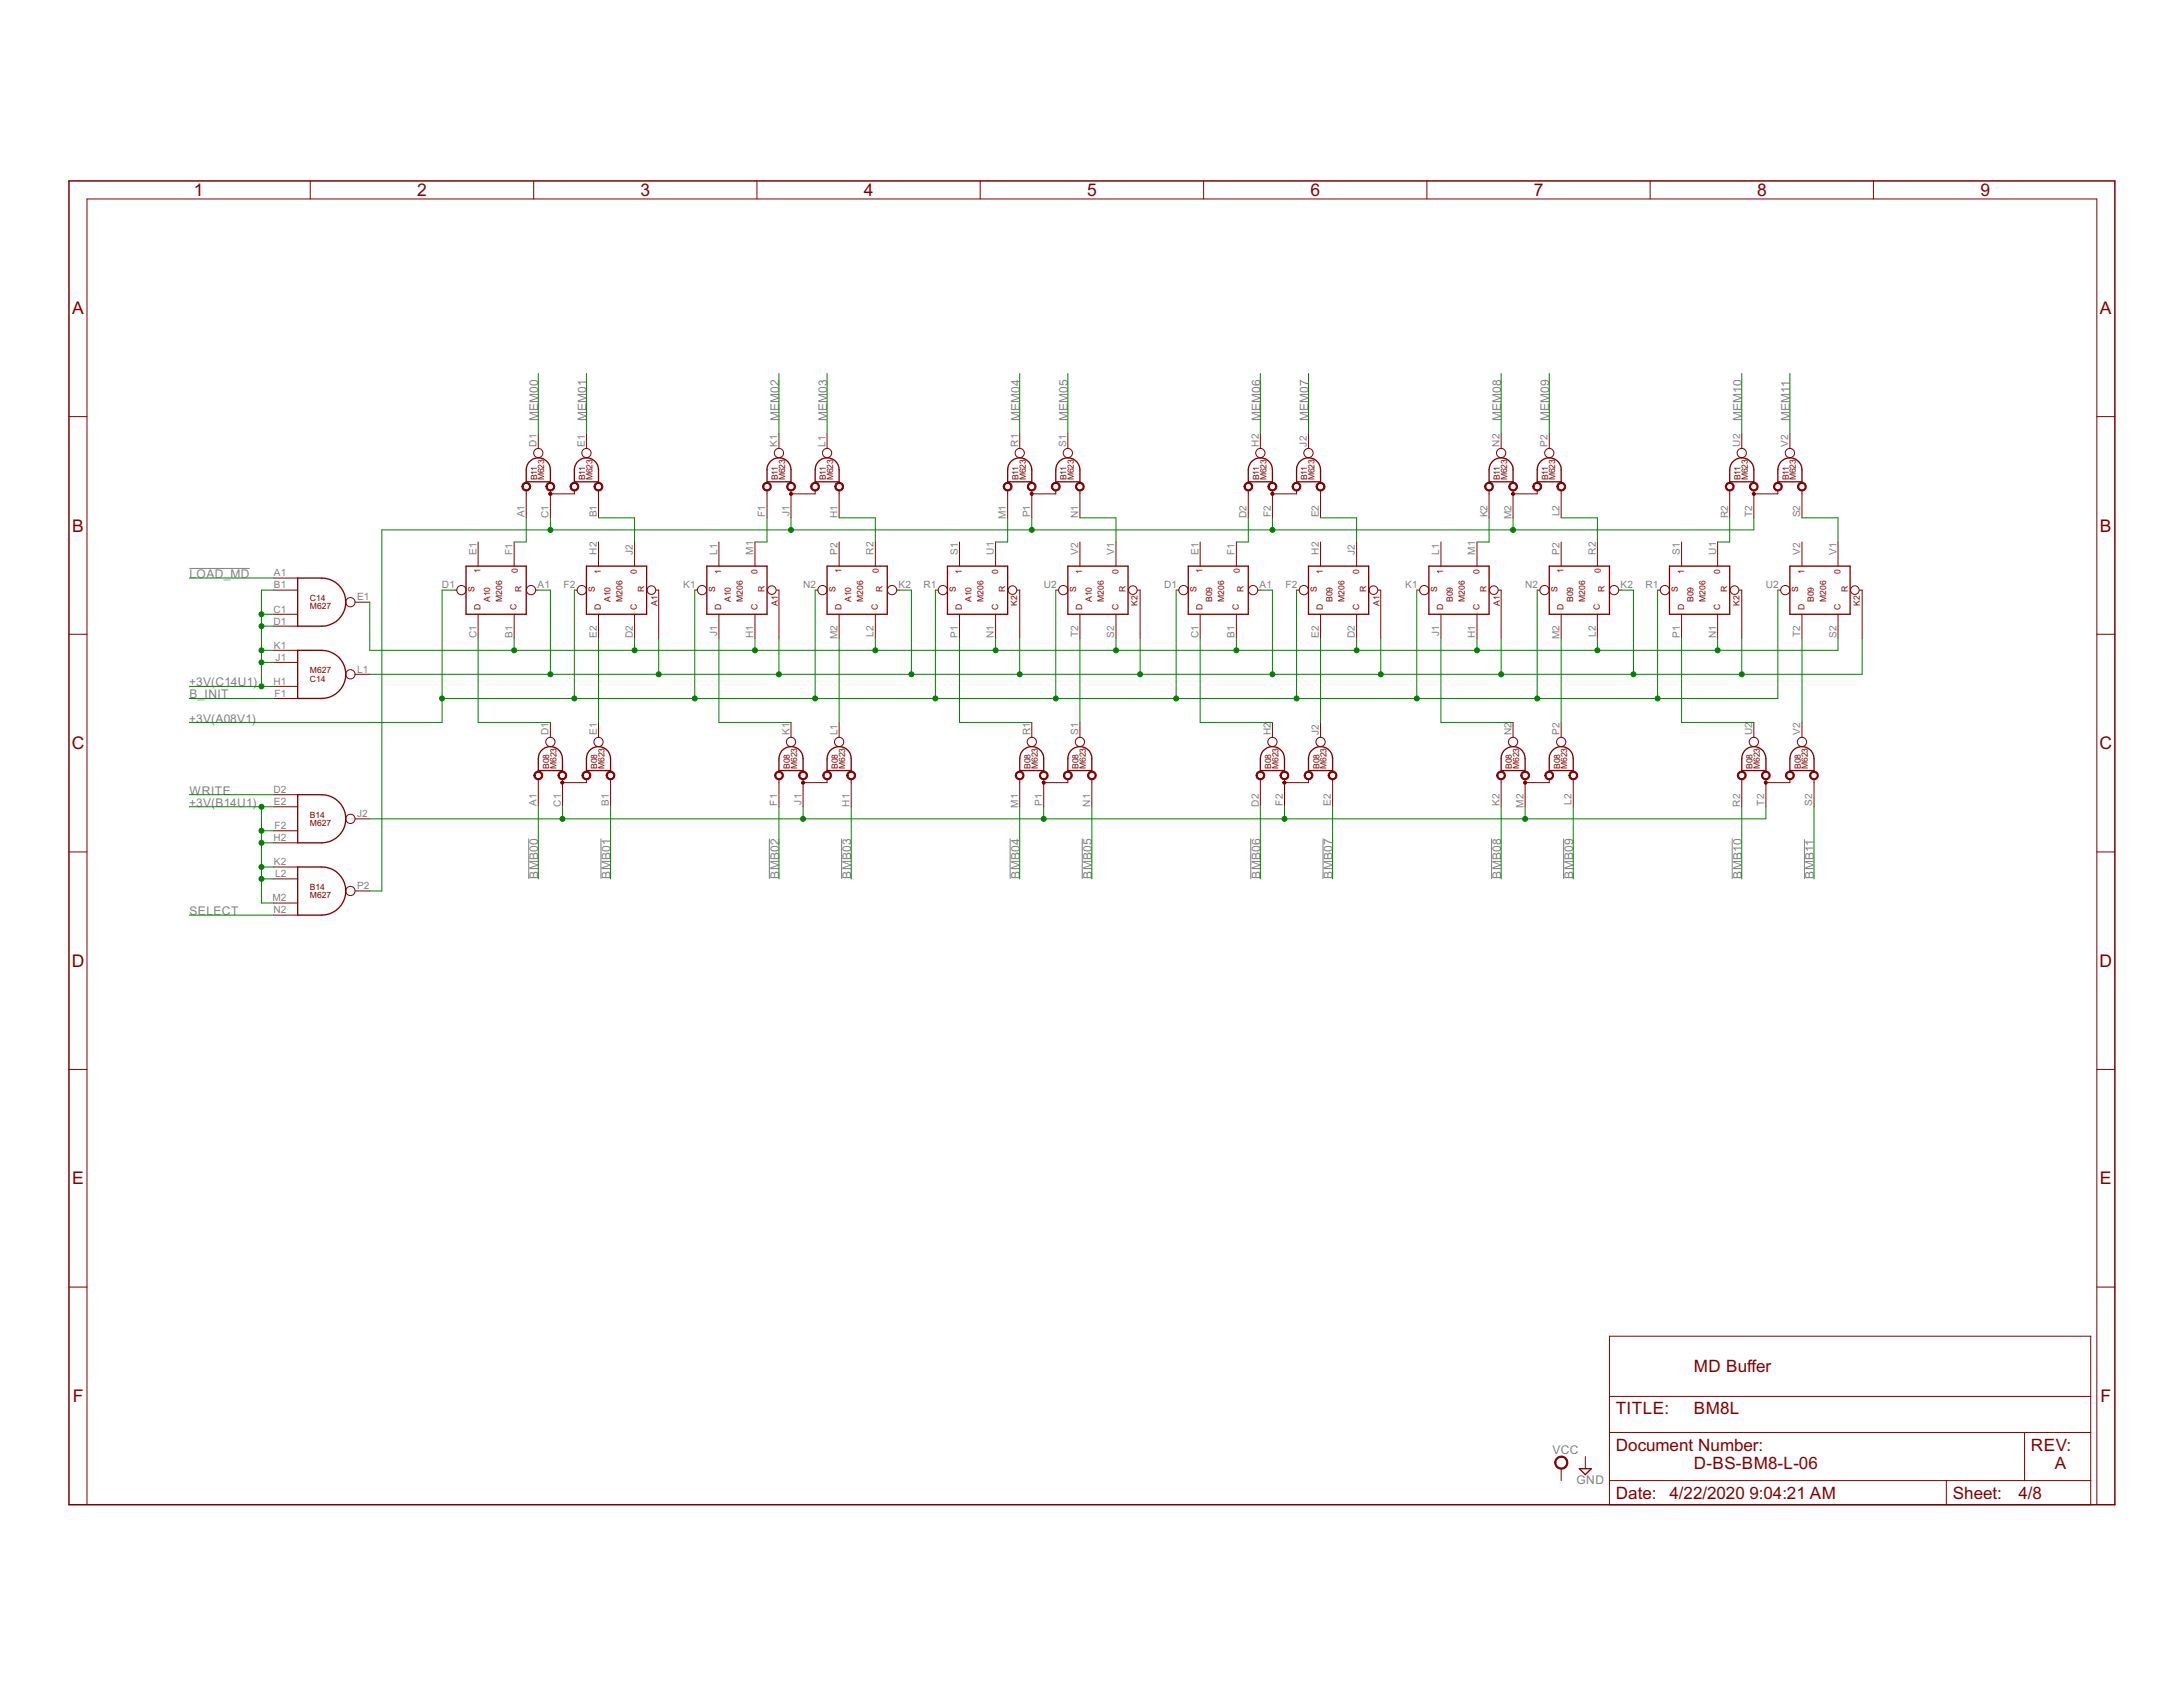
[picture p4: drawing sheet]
<svg xmlns="http://www.w3.org/2000/svg" width="279mm" height="216mm" viewBox="0 0 279 216" stroke-linecap="round" stroke-linejoin="round" font-family="sans-serif">
<defs><g id="words">
<g font-size="2.5" fill="#800000">
<text x="24.8" y="25.1">1</text>
<text x="53.4" y="25.1">2</text>
<text x="82" y="25.1">3</text>
<text x="110.6" y="25.1">4</text>
<text x="139.1" y="25.1">5</text>
<text x="167.7" y="25.1">6</text>
<text x="196.3" y="25.1">7</text>
<text x="224.9" y="25.1">8</text>
<text x="253.5" y="25.1">9</text>
<text x="9.2" y="40.2">A</text>
<text x="268.8" y="40.2">A</text>
<text x="9.2" y="68">B</text>
<text x="268.8" y="68">B</text>
<text x="9.2" y="95.9">C</text>
<text x="268.7" y="95.9">C</text>
<text x="9.2" y="123.7">D</text>
<text x="268.7" y="123.7">D</text>
<text x="9.2" y="151.6">E</text>
<text x="268.8" y="151.6">E</text>
<text x="9.3" y="179.4">F</text>
<text x="268.8" y="179.4">F</text>
</g>
<g font-size="2.4" fill="#800000">
<text x="216.8" y="175.6">MD Buffer</text>
<text x="206.8" y="181">TITLE:</text>
<text x="206.8" y="185.6">Document Number:</text>
<text x="216.8" y="181">BM8L</text>
<text x="259.9" y="185.6">REV:</text>
<text x="206.8" y="191.8">Date: 4/22/2020</text>
<text x="216.8" y="188">D-BS-BM8-L-06</text>
<text x="223.9" y="191.8">9:04:21 AM</text>
<text x="249.9" y="191.8">Sheet:</text>
<text x="258.4" y="191.8">4/8</text>
<text x="263" y="188">A</text>
</g>
<g font-size="1.7" fill="#808080">
<text x="68.9" y="53.9" transform="rotate(-90 68.9 53.9)">MEM00</text>
<text x="75.1" y="53.9" transform="rotate(-90 75.1 53.9)">MEM01</text>
<text x="99.7" y="53.9" transform="rotate(-90 99.7 53.9)">MEM02</text>
<text x="105.9" y="53.9" transform="rotate(-90 105.9 53.9)">MEM03</text>
<text x="130.5" y="53.9" transform="rotate(-90 130.5 53.9)">MEM04</text>
<text x="136.7" y="53.9" transform="rotate(-90 136.7 53.9)">MEM05</text>
<text x="161.3" y="53.9" transform="rotate(-90 161.3 53.9)">MEM06</text>
<text x="167.5" y="53.9" transform="rotate(-90 167.5 53.9)">MEM07</text>
<text x="192.1" y="53.9" transform="rotate(-90 192.1 53.9)">MEM08</text>
<text x="198.3" y="53.9" transform="rotate(-90 198.3 53.9)">MEM09</text>
<text x="222.9" y="53.9" transform="rotate(-90 222.9 53.9)">MEM10</text>
<text x="229.1" y="53.9" transform="rotate(-90 229.1 53.9)">MEM11</text>
<text x="24.3" y="74">LOAD_MD</text>
<text x="24.2" y="87.8">+3V(C14U1)</text>
<text x="24.3" y="89.4">B_INIT</text>
<text x="24.2" y="92.5">+3V(A08V1)</text>
<text x="24.3" y="101.7">WRITE</text>
<text x="24.2" y="103.2">+3V(B14U1)</text>
<text x="68.9" y="112.5" transform="rotate(-90 68.9 112.5)">BMB00</text>
<text x="78.1" y="112.5" transform="rotate(-90 78.1 112.5)">BMB01</text>
<text x="99.7" y="112.5" transform="rotate(-90 99.7 112.5)">BMB02</text>
<text x="108.9" y="112.5" transform="rotate(-90 108.9 112.5)">BMB03</text>
<text x="130.5" y="112.5" transform="rotate(-90 130.5 112.5)">BMB04</text>
<text x="139.8" y="112.5" transform="rotate(-90 139.8 112.5)">BMB05</text>
<text x="161.3" y="112.5" transform="rotate(-90 161.3 112.5)">BMB06</text>
<text x="170.6" y="112.5" transform="rotate(-90 170.6 112.5)">BMB07</text>
<text x="192.1" y="112.5" transform="rotate(-90 192.1 112.5)">BMB08</text>
<text x="201.4" y="112.5" transform="rotate(-90 201.4 112.5)">BMB09</text>
<text x="222.9" y="112.5" transform="rotate(-90 222.9 112.5)">BMB10</text>
<text x="232.2" y="112.5" transform="rotate(-90 232.2 112.5)">BMB11</text>
<text x="24.3" y="117.1">SELECT</text>
<text x="198.7" y="186">VCC</text>
<text x="201.8" y="189.9">GND</text>
</g>
<g font-size="1.4" fill="#808080">
<text x="68.7" y="57.1" transform="rotate(-90 68.7 57.1)">D1</text>
<text x="74.8" y="57.1" transform="rotate(-90 74.8 57.1)">E1</text>
<text x="99.5" y="57.1" transform="rotate(-90 99.5 57.1)">K1</text>
<text x="105.6" y="57.1" transform="rotate(-90 105.6 57.1)">L1</text>
<text x="130.3" y="57.1" transform="rotate(-90 130.3 57.1)">R1</text>
<text x="136.5" y="57.1" transform="rotate(-90 136.5 57.1)">S1</text>
<text x="161.1" y="57.1" transform="rotate(-90 161.1 57.1)">H2</text>
<text x="167.3" y="57.1" transform="rotate(-90 167.3 57.1)">J2</text>
<text x="191.9" y="57.1" transform="rotate(-90 191.9 57.1)">N2</text>
<text x="198.1" y="57.1" transform="rotate(-90 198.1 57.1)">P2</text>
<text x="222.7" y="57.1" transform="rotate(-90 222.7 57.1)">U2</text>
<text x="228.9" y="57.1" transform="rotate(-90 228.9 57.1)">V2</text>
<text x="61" y="71" transform="rotate(-90 61 71)">E1</text>
<text x="65.6" y="71" transform="rotate(-90 65.6 71)">F1</text>
<text x="67.1" y="66.2" transform="rotate(-90 67.1 66.2)">A1</text>
<text x="70.2" y="66.3" transform="rotate(-90 70.2 66.3)">C1</text>
<text x="76.4" y="71" transform="rotate(-90 76.4 71)">H2</text>
<text x="76.4" y="66.2" transform="rotate(-90 76.4 66.2)">B1</text>
<text x="81" y="71" transform="rotate(-90 81 71)">J2</text>
<text x="91.8" y="71" transform="rotate(-90 91.8 71)">L1</text>
<text x="96.4" y="71" transform="rotate(-90 96.4 71)">M1</text>
<text x="97.9" y="66.1" transform="rotate(-90 97.9 66.1)">F1</text>
<text x="101" y="66" transform="rotate(-90 101 66)">J1</text>
<text x="107.2" y="71" transform="rotate(-90 107.2 71)">P2</text>
<text x="107.2" y="66.3" transform="rotate(-90 107.2 66.3)">H1</text>
<text x="111.8" y="71" transform="rotate(-90 111.8 71)">R2</text>
<text x="122.6" y="71" transform="rotate(-90 122.6 71)">S1</text>
<text x="127.2" y="71" transform="rotate(-90 127.2 71)">U1</text>
<text x="128.8" y="66.4" transform="rotate(-90 128.8 66.4)">M1</text>
<text x="131.8" y="66.2" transform="rotate(-90 131.8 66.2)">P1</text>
<text x="138" y="71" transform="rotate(-90 138 71)">V2</text>
<text x="138" y="66.3" transform="rotate(-90 138 66.3)">N1</text>
<text x="142.6" y="71" transform="rotate(-90 142.6 71)">V1</text>
<text x="153.4" y="71" transform="rotate(-90 153.4 71)">E1</text>
<text x="158" y="71" transform="rotate(-90 158 71)">F1</text>
<text x="159.6" y="66.3" transform="rotate(-90 159.6 66.3)">D2</text>
<text x="162.6" y="66.1" transform="rotate(-90 162.6 66.1)">F2</text>
<text x="168.8" y="71" transform="rotate(-90 168.8 71)">H2</text>
<text x="168.8" y="66.2" transform="rotate(-90 168.8 66.2)">E2</text>
<text x="173.4" y="71" transform="rotate(-90 173.4 71)">J2</text>
<text x="184.2" y="71" transform="rotate(-90 184.2 71)">L1</text>
<text x="188.8" y="71" transform="rotate(-90 188.8 71)">M1</text>
<text x="190.4" y="66.2" transform="rotate(-90 190.4 66.2)">K2</text>
<text x="193.4" y="66.4" transform="rotate(-90 193.4 66.4)">M2</text>
<text x="199.6" y="71" transform="rotate(-90 199.6 71)">P2</text>
<text x="199.6" y="66.1" transform="rotate(-90 199.6 66.1)">L2</text>
<text x="204.2" y="71" transform="rotate(-90 204.2 71)">R2</text>
<text x="215" y="71" transform="rotate(-90 215 71)">S1</text>
<text x="219.6" y="71" transform="rotate(-90 219.6 71)">U1</text>
<text x="221.2" y="66.3" transform="rotate(-90 221.2 66.3)">R2</text>
<text x="224.3" y="66.2" transform="rotate(-90 224.3 66.2)">T2</text>
<text x="230.4" y="71" transform="rotate(-90 230.4 71)">V2</text>
<text x="230.4" y="66.2" transform="rotate(-90 230.4 66.2)">S2</text>
<text x="235" y="71" transform="rotate(-90 235 71)">V1</text>
<text x="35.1" y="73.8">A1</text>
<text x="35.1" y="75.3">B1</text>
<text x="45.7" y="76.8">E1</text>
<text x="56.6" y="75.3">D1</text>
<text x="68.8" y="75.3">A1</text>
<text x="72.1" y="75.3">F2</text>
<text x="87.4" y="75.3">K1</text>
<text x="102.8" y="75.3">N2</text>
<text x="115" y="75.3">K2</text>
<text x="118.2" y="75.3">R1</text>
<text x="133.6" y="75.3">U2</text>
<text x="149" y="75.3">D1</text>
<text x="161.2" y="75.3">A1</text>
<text x="164.5" y="75.3">F2</text>
<text x="179.9" y="75.3">K1</text>
<text x="195.2" y="75.3">N2</text>
<text x="207.4" y="75.3">K2</text>
<text x="210.6" y="75.3">R1</text>
<text x="226" y="75.3">U2</text>
<text x="35" y="78.4">C1</text>
<text x="35" y="79.9">D1</text>
<text x="35.1" y="83">K1</text>
<text x="61" y="81.7" transform="rotate(-90 61 81.7)">C1</text>
<text x="65.6" y="81.6" transform="rotate(-90 65.6 81.6)">B1</text>
<text x="76.4" y="81.6" transform="rotate(-90 76.4 81.6)">E2</text>
<text x="81" y="81.7" transform="rotate(-90 81 81.7)">D2</text>
<text x="91.8" y="81.4" transform="rotate(-90 91.8 81.4)">J1</text>
<text x="96.4" y="81.7" transform="rotate(-90 96.4 81.7)">H1</text>
<text x="107.2" y="81.8" transform="rotate(-90 107.2 81.8)">M2</text>
<text x="111.8" y="81.5" transform="rotate(-90 111.8 81.5)">L2</text>
<text x="122.6" y="81.6" transform="rotate(-90 122.6 81.6)">P1</text>
<text x="127.2" y="81.7" transform="rotate(-90 127.2 81.7)">N1</text>
<text x="138" y="81.6" transform="rotate(-90 138 81.6)">T2</text>
<text x="142.6" y="81.6" transform="rotate(-90 142.6 81.6)">S2</text>
<text x="153.4" y="81.7" transform="rotate(-90 153.4 81.7)">C1</text>
<text x="158" y="81.6" transform="rotate(-90 158 81.6)">B1</text>
<text x="168.8" y="81.6" transform="rotate(-90 168.8 81.6)">E2</text>
<text x="173.4" y="81.7" transform="rotate(-90 173.4 81.7)">D2</text>
<text x="184.2" y="81.4" transform="rotate(-90 184.2 81.4)">J1</text>
<text x="188.8" y="81.7" transform="rotate(-90 188.8 81.7)">H1</text>
<text x="199.6" y="81.8" transform="rotate(-90 199.6 81.8)">M2</text>
<text x="204.2" y="81.5" transform="rotate(-90 204.2 81.5)">L2</text>
<text x="215" y="81.6" transform="rotate(-90 215 81.6)">P1</text>
<text x="219.6" y="81.7" transform="rotate(-90 219.6 81.7)">N1</text>
<text x="230.4" y="81.6" transform="rotate(-90 230.4 81.6)">T2</text>
<text x="235" y="81.6" transform="rotate(-90 235 81.6)">S2</text>
<text x="35" y="87.6">H1</text>
<text x="35.2" y="89.2">F1</text>
<text x="35.3" y="84.5">J1</text>
<text x="45.7" y="86.1">L1</text>
<text x="70.2" y="94.1" transform="rotate(-90 70.2 94.1)">D1</text>
<text x="76.4" y="94.1" transform="rotate(-90 76.4 94.1)">E1</text>
<text x="101" y="94.1" transform="rotate(-90 101 94.1)">K1</text>
<text x="107.2" y="94.1" transform="rotate(-90 107.2 94.1)">L1</text>
<text x="131.8" y="94.1" transform="rotate(-90 131.8 94.1)">R1</text>
<text x="138" y="94.1" transform="rotate(-90 138 94.1)">S1</text>
<text x="162.6" y="94.1" transform="rotate(-90 162.6 94.1)">H2</text>
<text x="168.8" y="94.1" transform="rotate(-90 168.8 94.1)">J2</text>
<text x="193.4" y="94.1" transform="rotate(-90 193.4 94.1)">N2</text>
<text x="199.6" y="94.1" transform="rotate(-90 199.6 94.1)">P2</text>
<text x="224.3" y="94.1" transform="rotate(-90 224.3 94.1)">U2</text>
<text x="230.4" y="94.1" transform="rotate(-90 230.4 94.1)">V2</text>
<text x="35" y="101.5">D2</text>
<text x="35" y="107.7">H2</text>
<text x="35.1" y="103">E2</text>
<text x="35.2" y="106.1">F2</text>
<text x="45.7" y="104.6">J2</text>
<text x="68.7" y="103.2" transform="rotate(-90 68.7 103.2)">A1</text>
<text x="71.8" y="103.3" transform="rotate(-90 71.8 103.3)">C1</text>
<text x="77.9" y="103.2" transform="rotate(-90 77.9 103.2)">B1</text>
<text x="99.5" y="103.1" transform="rotate(-90 99.5 103.1)">F1</text>
<text x="102.6" y="103" transform="rotate(-90 102.6 103)">J1</text>
<text x="108.7" y="103.3" transform="rotate(-90 108.7 103.3)">H1</text>
<text x="130.3" y="103.4" transform="rotate(-90 130.3 103.4)">M1</text>
<text x="133.4" y="103.2" transform="rotate(-90 133.4 103.2)">P1</text>
<text x="139.5" y="103.3" transform="rotate(-90 139.5 103.3)">N1</text>
<text x="161.1" y="103.3" transform="rotate(-90 161.1 103.3)">D2</text>
<text x="164.2" y="103.1" transform="rotate(-90 164.2 103.1)">F2</text>
<text x="170.3" y="103.2" transform="rotate(-90 170.3 103.2)">E2</text>
<text x="191.9" y="103.2" transform="rotate(-90 191.9 103.2)">K2</text>
<text x="195" y="103.4" transform="rotate(-90 195 103.4)">M2</text>
<text x="201.1" y="103" transform="rotate(-90 201.1 103)">L2</text>
<text x="222.7" y="103.3" transform="rotate(-90 222.7 103.3)">R2</text>
<text x="225.8" y="103.1" transform="rotate(-90 225.8 103.1)">T2</text>
<text x="232" y="103.2" transform="rotate(-90 232 103.2)">S2</text>
<text x="35.1" y="110.7">K2</text>
<text x="35.2" y="112.3">L2</text>
<text x="45.7" y="113.8">P2</text>
<text x="34.9" y="115.4">M2</text>
<text x="35" y="116.9">N2</text>
</g>
<g font-size="1.2" fill="#800000">
<text x="68.7" y="61.5" transform="rotate(-90 68.7 61.5)">B11</text>
<text x="69.7" y="61.5" transform="rotate(-90 69.7 61.5)">M623</text>
<text x="74.9" y="61.5" transform="rotate(-90 74.9 61.5)">B11</text>
<text x="75.8" y="61.5" transform="rotate(-90 75.8 61.5)">M623</text>
<text x="99.5" y="61.5" transform="rotate(-90 99.5 61.5)">B11</text>
<text x="100.5" y="61.5" transform="rotate(-90 100.5 61.5)">M623</text>
<text x="105.7" y="61.5" transform="rotate(-90 105.7 61.5)">B11</text>
<text x="106.6" y="61.5" transform="rotate(-90 106.6 61.5)">M623</text>
<text x="130.4" y="61.5" transform="rotate(-90 130.4 61.5)">B11</text>
<text x="131.3" y="61.5" transform="rotate(-90 131.3 61.5)">M623</text>
<text x="136.5" y="61.5" transform="rotate(-90 136.5 61.5)">B11</text>
<text x="137.4" y="61.5" transform="rotate(-90 137.4 61.5)">M623</text>
<text x="161.2" y="61.5" transform="rotate(-90 161.2 61.5)">B11</text>
<text x="162.1" y="61.5" transform="rotate(-90 162.1 61.5)">M623</text>
<text x="167.3" y="61.5" transform="rotate(-90 167.3 61.5)">B11</text>
<text x="168.2" y="61.5" transform="rotate(-90 168.2 61.5)">M623</text>
<text x="192" y="61.5" transform="rotate(-90 192 61.5)">B11</text>
<text x="192.9" y="61.5" transform="rotate(-90 192.9 61.5)">M623</text>
<text x="198.1" y="61.5" transform="rotate(-90 198.1 61.5)">B11</text>
<text x="199.1" y="61.5" transform="rotate(-90 199.1 61.5)">M623</text>
<text x="222.8" y="61.5" transform="rotate(-90 222.8 61.5)">B11</text>
<text x="223.7" y="61.5" transform="rotate(-90 223.7 61.5)">M623</text>
<text x="228.9" y="61.5" transform="rotate(-90 228.9 61.5)">B11</text>
<text x="229.9" y="61.5" transform="rotate(-90 229.9 61.5)">M623</text>
<text x="39.7" y="76.9">C14</text>
<text x="39.7" y="78">M627</text>
<text x="60.7" y="75.8" transform="rotate(-90 60.7 75.8)">S</text>
<text x="61.5" y="73.4" transform="rotate(-90 61.5 73.4)">1</text>
<text x="62.7" y="77" transform="rotate(-90 62.7 77)">A10</text>
<text x="64.3" y="77" transform="rotate(-90 64.3 77)">M206</text>
<text x="66.3" y="73.4" transform="rotate(-90 66.3 73.4)">0</text>
<text x="66.7" y="75.8" transform="rotate(-90 66.7 75.8)">R</text>
<text x="76.1" y="75.8" transform="rotate(-90 76.1 75.8)">S</text>
<text x="76.9" y="73.5" transform="rotate(-90 76.9 73.5)">1</text>
<text x="78.1" y="77" transform="rotate(-90 78.1 77)">A10</text>
<text x="79.7" y="77" transform="rotate(-90 79.7 77)">M206</text>
<text x="81.5" y="73.5" transform="rotate(-90 81.5 73.5)">0</text>
<text x="82.5" y="75.8" transform="rotate(-90 82.5 75.8)">R</text>
<text x="84.1" y="77.5" transform="rotate(-90 84.1 77.5)">A1</text>
<text x="91.5" y="75.8" transform="rotate(-90 91.5 75.8)">S</text>
<text x="92.3" y="73.5" transform="rotate(-90 92.3 73.5)">1</text>
<text x="93.5" y="77" transform="rotate(-90 93.5 77)">A10</text>
<text x="95.1" y="77" transform="rotate(-90 95.1 77)">M206</text>
<text x="96.9" y="73.5" transform="rotate(-90 96.9 73.5)">0</text>
<text x="97.9" y="75.8" transform="rotate(-90 97.9 75.8)">R</text>
<text x="99.5" y="77.5" transform="rotate(-90 99.5 77.5)">A1</text>
<text x="106.9" y="75.8" transform="rotate(-90 106.9 75.8)">S</text>
<text x="107.7" y="73.4" transform="rotate(-90 107.7 73.4)">1</text>
<text x="108.9" y="77" transform="rotate(-90 108.9 77)">A10</text>
<text x="110.5" y="77" transform="rotate(-90 110.5 77)">M206</text>
<text x="112.5" y="73.4" transform="rotate(-90 112.5 73.4)">0</text>
<text x="113" y="75.8" transform="rotate(-90 113 75.8)">R</text>
<text x="122.3" y="75.8" transform="rotate(-90 122.3 75.8)">S</text>
<text x="123.1" y="73.5" transform="rotate(-90 123.1 73.5)">1</text>
<text x="124.3" y="77" transform="rotate(-90 124.3 77)">A10</text>
<text x="125.9" y="77" transform="rotate(-90 125.9 77)">M206</text>
<text x="127.7" y="73.5" transform="rotate(-90 127.7 73.5)">0</text>
<text x="128.7" y="75.8" transform="rotate(-90 128.7 75.8)">R</text>
<text x="130.2" y="77.5" transform="rotate(-90 130.2 77.5)">K2</text>
<text x="137.7" y="75.8" transform="rotate(-90 137.7 75.8)">S</text>
<text x="138.5" y="73.5" transform="rotate(-90 138.5 73.5)">1</text>
<text x="139.8" y="77" transform="rotate(-90 139.8 77)">A10</text>
<text x="141.3" y="77" transform="rotate(-90 141.3 77)">M206</text>
<text x="143.1" y="73.5" transform="rotate(-90 143.1 73.5)">0</text>
<text x="144.1" y="75.8" transform="rotate(-90 144.1 75.8)">R</text>
<text x="145.6" y="77.5" transform="rotate(-90 145.6 77.5)">K2</text>
<text x="153.2" y="75.8" transform="rotate(-90 153.2 75.8)">S</text>
<text x="153.9" y="73.4" transform="rotate(-90 153.9 73.4)">1</text>
<text x="155.2" y="77" transform="rotate(-90 155.2 77)">B09</text>
<text x="156.7" y="77" transform="rotate(-90 156.7 77)">M206</text>
<text x="158.7" y="73.4" transform="rotate(-90 158.7 73.4)">0</text>
<text x="159.2" y="75.8" transform="rotate(-90 159.2 75.8)">R</text>
<text x="168.6" y="75.8" transform="rotate(-90 168.6 75.8)">S</text>
<text x="169.3" y="73.5" transform="rotate(-90 169.3 73.5)">1</text>
<text x="170.6" y="77" transform="rotate(-90 170.6 77)">B09</text>
<text x="172.1" y="77" transform="rotate(-90 172.1 77)">M206</text>
<text x="173.9" y="73.5" transform="rotate(-90 173.9 73.5)">0</text>
<text x="174.9" y="75.8" transform="rotate(-90 174.9 75.8)">R</text>
<text x="176.6" y="77.5" transform="rotate(-90 176.6 77.5)">A1</text>
<text x="184" y="75.8" transform="rotate(-90 184 75.8)">S</text>
<text x="184.7" y="73.5" transform="rotate(-90 184.7 73.5)">1</text>
<text x="186" y="77" transform="rotate(-90 186 77)">B09</text>
<text x="187.5" y="77" transform="rotate(-90 187.5 77)">M206</text>
<text x="189.3" y="73.5" transform="rotate(-90 189.3 73.5)">0</text>
<text x="190.3" y="75.8" transform="rotate(-90 190.3 75.8)">R</text>
<text x="192" y="77.5" transform="rotate(-90 192 77.5)">A1</text>
<text x="199.4" y="75.8" transform="rotate(-90 199.4 75.8)">S</text>
<text x="200.1" y="73.4" transform="rotate(-90 200.1 73.4)">1</text>
<text x="201.4" y="77" transform="rotate(-90 201.4 77)">B09</text>
<text x="202.9" y="77" transform="rotate(-90 202.9 77)">M206</text>
<text x="204.9" y="73.4" transform="rotate(-90 204.9 73.4)">0</text>
<text x="205.4" y="75.8" transform="rotate(-90 205.4 75.8)">R</text>
<text x="214.8" y="75.8" transform="rotate(-90 214.8 75.8)">S</text>
<text x="215.5" y="73.5" transform="rotate(-90 215.5 73.5)">1</text>
<text x="216.8" y="77" transform="rotate(-90 216.8 77)">B09</text>
<text x="218.3" y="77" transform="rotate(-90 218.3 77)">M206</text>
<text x="220.2" y="73.5" transform="rotate(-90 220.2 73.5)">0</text>
<text x="221.1" y="75.8" transform="rotate(-90 221.1 75.8)">R</text>
<text x="222.6" y="77.5" transform="rotate(-90 222.6 77.5)">K2</text>
<text x="230.2" y="75.8" transform="rotate(-90 230.2 75.8)">S</text>
<text x="230.9" y="73.5" transform="rotate(-90 230.9 73.5)">1</text>
<text x="232.2" y="77" transform="rotate(-90 232.2 77)">B09</text>
<text x="233.7" y="77" transform="rotate(-90 233.7 77)">M206</text>
<text x="235.6" y="73.5" transform="rotate(-90 235.6 73.5)">0</text>
<text x="236.5" y="75.8" transform="rotate(-90 236.5 75.8)">R</text>
<text x="238" y="77.5" transform="rotate(-90 238 77.5)">K2</text>
<text x="61.5" y="78.1" transform="rotate(-90 61.5 78.1)">D</text>
<text x="66.1" y="78.1" transform="rotate(-90 66.1 78.1)">C</text>
<text x="76.9" y="78.1" transform="rotate(-90 76.9 78.1)">D</text>
<text x="81.5" y="78.1" transform="rotate(-90 81.5 78.1)">C</text>
<text x="92.3" y="78.1" transform="rotate(-90 92.3 78.1)">D</text>
<text x="96.9" y="78.1" transform="rotate(-90 96.9 78.1)">C</text>
<text x="107.7" y="78.1" transform="rotate(-90 107.7 78.1)">D</text>
<text x="112.3" y="78.1" transform="rotate(-90 112.3 78.1)">C</text>
<text x="123.1" y="78.1" transform="rotate(-90 123.1 78.1)">D</text>
<text x="127.7" y="78.1" transform="rotate(-90 127.7 78.1)">C</text>
<text x="138.5" y="78.1" transform="rotate(-90 138.5 78.1)">D</text>
<text x="143.1" y="78.1" transform="rotate(-90 143.1 78.1)">C</text>
<text x="153.9" y="78.1" transform="rotate(-90 153.9 78.1)">D</text>
<text x="158.5" y="78.1" transform="rotate(-90 158.5 78.1)">C</text>
<text x="169.3" y="78.1" transform="rotate(-90 169.3 78.1)">D</text>
<text x="173.9" y="78.1" transform="rotate(-90 173.9 78.1)">C</text>
<text x="184.7" y="78.1" transform="rotate(-90 184.7 78.1)">D</text>
<text x="189.3" y="78.1" transform="rotate(-90 189.3 78.1)">C</text>
<text x="200.1" y="78.1" transform="rotate(-90 200.1 78.1)">D</text>
<text x="204.8" y="78.1" transform="rotate(-90 204.8 78.1)">C</text>
<text x="215.5" y="78.1" transform="rotate(-90 215.5 78.1)">D</text>
<text x="220.2" y="78.1" transform="rotate(-90 220.2 78.1)">C</text>
<text x="230.9" y="78.1" transform="rotate(-90 230.9 78.1)">D</text>
<text x="235.6" y="78.1" transform="rotate(-90 235.6 78.1)">C</text>
<text x="39.7" y="87.2">C14</text>
<text x="39.7" y="86.1">M627</text>
<text x="70.3" y="98.5" transform="rotate(-90 70.3 98.5)">B08</text>
<text x="71.2" y="98.5" transform="rotate(-90 71.2 98.5)">M623</text>
<text x="76.4" y="98.5" transform="rotate(-90 76.4 98.5)">B08</text>
<text x="77.4" y="98.5" transform="rotate(-90 77.4 98.5)">M623</text>
<text x="101.1" y="98.5" transform="rotate(-90 101.1 98.5)">B08</text>
<text x="102" y="98.5" transform="rotate(-90 102 98.5)">M623</text>
<text x="107.3" y="98.5" transform="rotate(-90 107.3 98.5)">B08</text>
<text x="108.2" y="98.5" transform="rotate(-90 108.2 98.5)">M623</text>
<text x="131.9" y="98.5" transform="rotate(-90 131.9 98.5)">B08</text>
<text x="132.8" y="98.5" transform="rotate(-90 132.8 98.5)">M623</text>
<text x="138.1" y="98.5" transform="rotate(-90 138.1 98.5)">B08</text>
<text x="139" y="98.5" transform="rotate(-90 139 98.5)">M623</text>
<text x="162.7" y="98.5" transform="rotate(-90 162.7 98.5)">B08</text>
<text x="163.6" y="98.5" transform="rotate(-90 163.6 98.5)">M623</text>
<text x="168.9" y="98.5" transform="rotate(-90 168.9 98.5)">B08</text>
<text x="169.8" y="98.5" transform="rotate(-90 169.8 98.5)">M623</text>
<text x="193.5" y="98.5" transform="rotate(-90 193.5 98.5)">B08</text>
<text x="194.4" y="98.5" transform="rotate(-90 194.4 98.5)">M623</text>
<text x="199.7" y="98.5" transform="rotate(-90 199.7 98.5)">B08</text>
<text x="200.6" y="98.5" transform="rotate(-90 200.6 98.5)">M623</text>
<text x="224.3" y="98.5" transform="rotate(-90 224.3 98.5)">B08</text>
<text x="225.2" y="98.5" transform="rotate(-90 225.2 98.5)">M623</text>
<text x="230.5" y="98.5" transform="rotate(-90 230.5 98.5)">B08</text>
<text x="231.4" y="98.5" transform="rotate(-90 231.4 98.5)">M623</text>
<text x="39.7" y="104.6">B14</text>
<text x="39.7" y="105.7">M627</text>
<text x="39.7" y="113.9">B14</text>
<text x="39.7" y="115">M627</text>
</g>
</g></defs>
<g fill="none" stroke="#808080" stroke-width=".13">
<path d="M24.2 72.7h7.8M67.7 107.3v5.2M76.9 107.3v5.2M98.5 107.3v5.2M107.7 107.3v5.2M129.3 107.3v5.2M138.5 107.3v5.2M160.1 107.3v5.2M169.3 107.3v5.2M190.9 107.3v5.2M200.1 107.3v5.2M221.7 107.3v5.2"/>
<path d="M230.9 107.4v5.1"/>
</g>
<path d="M8.8 23.2h261.9v169.4h-261.9z" fill="none" stroke="#800000" stroke-width=".19"/>
<g fill="none" stroke="#800000" stroke-width=".13">
<path d="M39.7 23.2v2.3M68.3 23.2v2.3M96.9 23.2v2.3M125.5 23.2v2.3M154.1 23.2v2.3M182.6 23.2v2.3M211.2 23.2v2.3M239.8 23.2v2.3M8.8 53.3h2.3M68.9 55.5v1.9M75.1 55.5v1.9M99.7 55.5v1.9"/>
<path d="M105.9 55.5v1.9M130.5 55.5v1.9M136.7 55.5v1.9M161.3 55.5v1.9M167.5 55.5v1.9M192.1 55.5v1.9M198.3 55.5v1.9M222.9 55.5v1.9M229.1 55.5v1.9M268.4 53.3h2.3M35 74h3.1M35 75.5h3.1"/>
<path d="M35 78.6h3.1M45.4 77.1h1.9M58.1 75.5h.4M61.2 69.4v3.1M61.2 78.6v3.1M65.8 69.4v3.1M65.8 78.6v3.1M67.4 62.7v3.6M68.6 75.5h.3M70.4 62.7v3.6M73.5 75.5h.4M73.5 62.7v.5h-3.1"/>
<path d="M76.6 62.7v3.6M76.6 69.4v3.1M76.6 78.6v3.1M81.2 69.4v3.1M81.2 78.6v3.1M84 75.5h.3v6.2M88.9 75.5h.4M92 69.4v3.1M92 78.6v3.1M96.6 69.4v3.1M96.6 78.6v3.1M98.2 62.7v3.6"/>
<path d="M99.4 75.5h.3v6.2M101.2 62.7v3.6M104.3 75.5h.4M104.3 62.7v.5h-3.1M107.4 62.7v3.6M107.4 69.4v3.1M107.4 78.6v3.1M112 69.4v3.1M112 78.6v3.1M114.8 75.5h.3M119.7 75.5h.4M122.8 69.4v3.1"/>
<path d="M122.8 78.6v3.1M127.4 69.4v3.1M127.4 78.6v3.1M129 62.7v3.6M130.2 75.5h.3v6.2M132.1 62.7v3.6M135.1 75.5h.4M135.1 62.7v.5h-3M138.2 62.7v3.6M138.2 69.4v3.1M138.2 78.6v3.1M142.8 69.4v3.1"/>
<path d="M142.8 78.6v3.1M145.6 75.5h.3v6.2M150.5 75.5h.4M153.6 69.4v3.1M153.6 78.6v3.1M158.2 69.4v3.1M158.2 78.6v3.1M159.8 62.7v3.6M161 75.5h.3M162.9 62.7v3.6M165.9 75.5h.4M165.9 62.7v.5h-3"/>
<path d="M169 62.7v3.6M169 69.4v3.1M169 78.6v3.1M173.6 69.4v3.1M173.6 78.6v3.1M176.4 75.5h.3v6.2M181.3 75.5h.4M184.4 69.4v3.1M184.4 78.6v3.1M189 69.4v3.1M189 78.6v3.1M190.6 62.7v3.6"/>
<path d="M191.8 75.5h.3v6.2M193.7 62.7v3.6M196.7 75.5h.4M196.7 62.7v.5h-3M199.8 62.7v3.6M199.8 69.4v3.1M199.8 78.6v3.1M204.4 69.4v3.1M204.4 78.6v3.1M207.2 75.5h.3M212.2 75.5h.3M215.2 69.4v3.1"/>
<path d="M215.2 78.6v3.1M219.8 69.4v3.1M219.8 78.6v3.1M221.4 62.7v3.6M222.6 75.5h.3v6.2M224.5 62.7v3.6M227.5 75.5h.4M227.5 62.7v.5h-3M230.6 62.7v3.6M230.6 69.4v3.1M230.6 78.6v3.1M235.2 69.4v3.1"/>
<path d="M235.2 78.6v3.1M238 75.5h.3v6.2M8.8 81.2h2.3M35 89.4h3.1M35 87.8h3.1M35 84.8h3.1M35 83.2h3.1M35 80.1h3.1M45.4 86.3h1.9M68.9 99.7v3.6M70.4 92.5v1.8M72 99.7v3.6"/>
<path d="M75.1 99.7v.5h-3.1M76.6 92.5v1.8M78.1 99.7v3.6M99.7 99.7v3.6M101.2 92.5v1.8M102.8 99.7v3.6M105.9 99.7v.5h-3.1M107.4 92.5v1.8M108.9 99.7v3.6M130.5 99.7v3.6M132.1 92.5v1.8M133.6 99.7v3.6"/>
<path d="M136.7 99.7v.5h-3.1M138.2 92.5v1.8M139.7 99.7v3.6M161.3 99.7v3.6M162.9 92.5v1.8M164.4 99.7v3.6M167.5 99.7v.5h-3.1M169 92.5v1.8M170.6 99.7v3.6M192.1 99.7v3.6M193.7 92.5v1.8M195.2 99.7v3.6"/>
<path d="M198.3 99.7v.5h-3.1M199.8 92.5v1.8M201.4 99.7v3.6M222.9 99.7v3.6M224.5 92.5v1.8M226 99.7v3.6M229.1 99.7v.5h-3.1M230.6 92.5v1.8M232.2 99.7v3.6M268.4 81.2h2.3M8.8 109h2.3M35 101.7h3.1"/>
<path d="M35 103.3h3.1M35 106.3h3.1M35 107.9h3.1M35 111h3.1M35 112.5h3.1M35 115.6h3.1M35 117.1h3.1M45.4 104.8h1.9M45.4 114h1.9M268.4 109h2.3M8.8 136.9h2.3M268.4 136.9h2.3"/>
<path d="M8.8 164.7h2.3M206 171h61.6v21.6h-61.6zM206 178.7h61.6M268.4 164.7h2.3M11.1 192.6v-167.1h257.3v167.1M199.8 188v1.5M202.9 186.4v1.6M206 183.3h61.6M206 189.5h61.6M249.1 189.5v3.1M259.1 183.3v6.2"/>
<circle cx="68.9" cy="58" r=".59"/>
<circle cx="75.1" cy="58" r=".59"/>
<circle cx="99.7" cy="58" r=".59"/>
<circle cx="105.9" cy="58" r=".59"/>
<circle cx="130.5" cy="58" r=".59"/>
<circle cx="136.7" cy="58" r=".59"/>
<circle cx="161.3" cy="58" r=".59"/>
<circle cx="167.5" cy="58" r=".59"/>
<circle cx="192.1" cy="58" r=".59"/>
<circle cx="198.3" cy="58" r=".59"/>
<circle cx="222.9" cy="58" r=".59"/>
<circle cx="229.1" cy="58" r=".59"/>
<circle cx="44.9" cy="77.1" r=".59"/>
<circle cx="59.1" cy="75.5" r=".59"/>
<circle cx="68" cy="75.5" r=".59"/>
<circle cx="74.5" cy="75.5" r=".59"/>
<circle cx="83.4" cy="75.5" r=".55"/>
<circle cx="89.9" cy="75.5" r=".59"/>
<circle cx="98.8" cy="75.5" r=".55"/>
<circle cx="105.3" cy="75.5" r=".59"/>
<circle cx="114.2" cy="75.5" r=".59"/>
<circle cx="120.7" cy="75.5" r=".59"/>
<circle cx="129.6" cy="75.5" r=".55"/>
<circle cx="136.1" cy="75.5" r=".59"/>
<circle cx="145" cy="75.5" r=".55"/>
<circle cx="151.5" cy="75.5" r=".59"/>
<circle cx="160.4" cy="75.5" r=".59"/>
<circle cx="166.9" cy="75.5" r=".59"/>
<circle cx="175.8" cy="75.5" r=".55"/>
<circle cx="182.3" cy="75.5" r=".59"/>
<circle cx="191.2" cy="75.5" r=".55"/>
<circle cx="197.7" cy="75.5" r=".59"/>
<circle cx="206.6" cy="75.5" r=".59"/>
<circle cx="213.1" cy="75.5" r=".59"/>
<circle cx="222" cy="75.5" r=".55"/>
<circle cx="228.5" cy="75.5" r=".59"/>
<circle cx="237.4" cy="75.5" r=".55"/>
<circle cx="44.9" cy="86.3" r=".59"/>
<circle cx="70.4" cy="95" r=".59"/>
<circle cx="76.6" cy="95" r=".59"/>
<circle cx="101.2" cy="95" r=".59"/>
<circle cx="107.4" cy="95" r=".59"/>
<circle cx="132.1" cy="95" r=".59"/>
<circle cx="138.2" cy="95" r=".59"/>
<circle cx="162.9" cy="95" r=".59"/>
<circle cx="169" cy="95" r=".59"/>
<circle cx="193.7" cy="95" r=".59"/>
<circle cx="199.8" cy="95" r=".59"/>
<circle cx="224.5" cy="95" r=".59"/>
<circle cx="230.6" cy="95" r=".59"/>
<circle cx="44.9" cy="114" r=".59"/>
<circle cx="44.9" cy="104.8" r=".59"/>
</g>
<g fill="none" stroke="#800000" stroke-width=".17">
<path d="M67.7 59.2a1.55 1.55 0 0 1 1.7-.5 1.55 1.55 0 0 1 1 1.4v1.6h-3v-1.9zM73.9 59.2a1.55 1.55 0 0 1 1.7-.5 1.55 1.55 0 0 1 1 1.4v1.6h-3.1l.1-1.9zM98.5 59.2a1.54 1.54 0 0 1 1.7-.5 1.54 1.54 0 0 1 1 1.4v1.6h-3v-1.9zM104.7 59.2a1.54 1.54 0 0 1 1.7-.5 1.54 1.54 0 0 1 1 1.4v1.6h-3.1l.1-1.9zM129.3 59.2a1.55 1.55 0 0 1 1.7-.5 1.55 1.55 0 0 1 1.1 1.4v1.6h-3.1v-1.9zM135.5 59.2a1.55 1.55 0 0 1 1.7-.5 1.55 1.55 0 0 1 1 1.4v1.6h-3.1l.1-1.9zM160.1 59.2a1.55 1.55 0 0 1 1.7-.5 1.55 1.55 0 0 1 1.1 1.4v1.6h-3.1v-1.9zM166.3 59.2a1.55 1.55 0 0 1 1.7-.5 1.55 1.55 0 0 1 1 1.4v1.6h-3.1l.1-1.9zM190.9 59.2a1.54 1.54 0 0 1 1.7-.5 1.54 1.54 0 0 1 1.1 1.4v1.6h-3.1v-1.9zM197.1 59.2a1.54 1.54 0 0 1 1.7-.5 1.54 1.54 0 0 1 1 1.4v1.6h-3.1l.1-1.9zM221.7 59.2a1.55 1.55 0 0 1 1.7-.5 1.55 1.55 0 0 1 1.1 1.4v1.6h-3.1v-1.9zM227.9 59.2a1.55 1.55 0 0 1 1.7-.5 1.55 1.55 0 0 1 1 1.4v1.6h-3.1l.1-1.9z"/>
<path d="M38.1 74h3.1a3.1 3.1 0 0 1 3.1 3.1 3.1 3.1 0 0 1-3.1 3h-3.1zM59.6 72.5h7.8v6.1h-7.8zM75.1 72.5h7.7v6.1h-7.7zM90.5 72.5h7.7v6.1h-7.7zM105.9 72.5h7.7v6.1h-7.7zM121.3 72.5h7.7v6.1h-7.7zM136.7 72.5h7.7v6.1h-7.7zM152.1 72.5h7.7v6.1h-7.7zM167.5 72.5h7.7v6.1h-7.7zM182.9 72.5h7.7v6.1h-7.7zM198.3 72.5h7.7v6.1h-7.7zM213.7 72.5h7.7v6.1h-7.7z"/>
<path d="M229.1 72.5h7.7v6.1h-7.7zM38.1 83.2h3.1a3.1 3.1 0 0 1 3.1 3.1 3.1 3.1 0 0 1-3.1 3.1h-3.1zM69.2 96.1a1.55 1.55 0 0 1 1.8-.5 1.55 1.55 0 0 1 1 1.5v1.5h-3.1a3.1 3.1 0 0 1 .3-2.5zM75.4 96.1a1.55 1.55 0 0 1 1.7-.5 1.55 1.55 0 0 1 1 1.5v1.5h-3a3.1 3.1 0 0 1 .3-2.5zM100 96.1a1.55 1.55 0 0 1 1.8-.5 1.55 1.55 0 0 1 1 1.5v1.5h-3.1a3.1 3.1 0 0 1 .3-2.5zM106.2 96.1a1.55 1.55 0 0 1 1.7-.5 1.55 1.55 0 0 1 1 1.5v1.5h-3a3.1 3.1 0 0 1 .3-2.5zM130.9 96.1a1.54 1.54 0 0 1 1.7-.5 1.54 1.54 0 0 1 1 1.5v1.5h-3.1a3.1 3.1 0 0 1 .4-2.5zM137 96.1a1.54 1.54 0 0 1 1.7-.5 1.54 1.54 0 0 1 1 1.5v1.5h-3a3.1 3.1 0 0 1 .3-2.5zM161.6 96.1a1.55 1.55 0 0 1 1.8-.5 1.55 1.55 0 0 1 1 1.5v1.5h-3.1a3.1 3.1 0 0 1 .3-2.5zM167.8 96.1a1.55 1.55 0 0 1 1.7-.5 1.55 1.55 0 0 1 1.1 1.5v1.5h-3.1a3.1 3.1 0 0 1 .3-2.5zM192.4 96.1a1.55 1.55 0 0 1 1.8-.5 1.55 1.55 0 0 1 1 1.5v1.5h-3.1l.1-1.8zM198.6 96.1a1.54 1.54 0 0 1 1.7-.5 1.54 1.54 0 0 1 1.1 1.5v1.5h-3.1v-1.8z"/>
<path d="M223.3 96.1a1.55 1.55 0 0 1 1.7-.5 1.55 1.55 0 0 1 1 1.5v1.5h-3.1a3.1 3.1 0 0 1 .4-2.5zM229.4 96.1a1.55 1.55 0 0 1 1.7-.5 1.55 1.55 0 0 1 1.1 1.5v1.5h-3.1a3.1 3.1 0 0 1 .3-2.5zM38.1 101.7h3.1a3.1 3.1 0 0 1 3.1 3.1 3.1 3.1 0 0 1-3.1 3.1h-3.1zM38.1 111h3.1a3.1 3.1 0 0 1 3.1 3 3.1 3.1 0 0 1-3.1 3.1h-3.1zM202.1 188h1.6l-.8 .7z"/>
</g>
<g fill="#800000" stroke="#800000" stroke-width=".13">
<path d="M108.5 98.8a.57 .57 0 0 1 .9 .2 .57 .57 0 0 1-.3 .8 .57 .57 0 0 1-.7-.5h.1a.41 .41 0 0 1 .6-.4 .41 .41 0 0 1 .1 .7 .41 .41 0 0 1-.6-.2l-.1-.1h-.1z" fill-rule="evenodd"/>
<path d="M105.5 98.8a.56 .56 0 0 1 .9 .2 .56 .56 0 0 1-.4 .8 .56 .56 0 0 1-.7-.5h.2a.4 .4 0 0 1 .5-.5 .4 .4 0 0 1 .2 .7 .4 .4 0 0 1-.7-.1v-.1h-.2z" fill-rule="evenodd"/>
<path d="M102.4 98.8a.57 .57 0 0 1 .9 .2 .57 .57 0 0 1-.4 .8 .57 .57 0 0 1-.7-.5h.2a.41 .41 0 0 1 .6-.4 .41 .41 0 0 1 .1 .7 .41 .41 0 0 1-.7-.2v-.1h-.2z" fill-rule="evenodd"/>
<path d="M99.3 98.8a.56 .56 0 0 1 .9 .2 .56 .56 0 0 1-.4 .8 .56 .56 0 0 1-.7-.5h.2a.4 .4 0 0 1 .5-.5 .4 .4 0 0 1 .2 .7 .4 .4 0 0 1-.7-.1v-.1h-.2z" fill-rule="evenodd"/>
<path d="M102.7 100.1h.2v.1h-.2l.1-.1-.1 .1z" fill-rule="evenodd"/>
<path d="M102.6 100h.3l.1 .1-.1 .2-.2 .1-.1-.1v-.1l.2-.1h.1l-.1 .2-.1-.1h-.1z" fill-rule="evenodd"/>
<path d="M77.7 98.8a.56 .56 0 0 1 .9 .2 .56 .56 0 0 1-.3 .8 .56 .56 0 0 1-.7-.5h.1a.41 .41 0 0 1 .6-.5 .41 .41 0 0 1 .2 .7 .41 .41 0 0 1-.7-.1l-.1-.1h-.1z" fill-rule="evenodd"/>
<path d="M74.7 98.8a.57 .57 0 0 1 .9 .2 .57 .57 0 0 1-.4 .8 .57 .57 0 0 1-.7-.5h.2a.41 .41 0 0 1 .5-.4 .41 .41 0 0 1 .1 .7 .41 .41 0 0 1-.6-.2v-.1h-.2z" fill-rule="evenodd"/>
<path d="M71.6 98.8a.56 .56 0 0 1 .9 .2 .56 .56 0 0 1-.4 .8 .56 .56 0 0 1-.7-.5h.2a.4 .4 0 0 1 .5-.5 .4 .4 0 0 1 .2 .7 .4 .4 0 0 1-.7-.1v-.1h-.2z" fill-rule="evenodd"/>
<path d="M68.5 98.8a.57 .57 0 0 1 .9 .2 .57 .57 0 0 1-.4 .8 .57 .57 0 0 1-.7-.5h.2a.41 .41 0 0 1 .6-.4 .41 .41 0 0 1 .1 .7 .41 .41 0 0 1-.7-.2v-.1h-.2z" fill-rule="evenodd"/>
<path d="M71.9 100.1h.2v.1h-.2l.1-.1-.1 .1z" fill-rule="evenodd"/>
<path d="M71.8 100h.3l.1 .1-.1 .2h-.3v-.1l.2-.1h.1l-.1 .2-.1-.1h-.1z" fill-rule="evenodd"/>
<path d="M137.8 61.9a.56 .56 0 0 1 .9 .1 .56 .56 0 0 1-.3 .8 .56 .56 0 0 1-.8-.5h.2a.41 .41 0 0 1 .5-.4 .41 .41 0 0 1 .2 .6 .41 .41 0 0 1-.7-.1v-.1h-.2z" fill-rule="evenodd"/>
<path d="M134.7 61.9a.57 .57 0 0 1 .9 .1 .57 .57 0 0 1-.3 .8 .57 .57 0 0 1-.7-.5h.1a.41 .41 0 0 1 .6-.4 .41 .41 0 0 1 .1 .7 .41 .41 0 0 1-.7-.2v-.1h-.1z" fill-rule="evenodd"/>
<path d="M131.7 61.9a.56 .56 0 0 1 .8 .1 .56 .56 0 0 1-.3 .8 .56 .56 0 0 1-.7-.5h.1a.4 .4 0 0 1 .6-.4 .4 .4 0 0 1 .1 .6 .4 .4 0 0 1-.6-.1l-.1-.1h-.1z" fill-rule="evenodd"/>
<path d="M128.6 61.9a.57 .57 0 0 1 .9 .1 .57 .57 0 0 1-.4 .8 .57 .57 0 0 1-.7-.5h.2a.41 .41 0 0 1 .6-.4 .41 .41 0 0 1 .1 .7 .41 .41 0 0 1-.7-.2v-.1h-.2z" fill-rule="evenodd"/>
<path d="M132 63.1h.1v.2h-.1l-.1-.1h.2h-.2z" fill-rule="evenodd"/>
<path d="M131.9 63.1l.2-.1 .1 .1-.1 .3-.2-.1-.1-.1 .2-.1 .1 .1-.1 .1-.2-.1z" fill-rule="evenodd"/>
<path d="M139.4 98.8a.56 .56 0 0 1 .8 .2 .56 .56 0 0 1-.3 .8 .56 .56 0 0 1-.7-.5h.1a.4 .4 0 0 1 .6-.5 .4 .4 0 0 1 .2 .7 .4 .4 0 0 1-.7-.1l-.1-.1h-.1z" fill-rule="evenodd"/>
<path d="M136.3 98.8a.57 .57 0 0 1 .9 .2 .57 .57 0 0 1-.4 .8 .57 .57 0 0 1-.7-.5h.2a.41 .41 0 0 1 .6-.4 .41 .41 0 0 1 .1 .7 .41 .41 0 0 1-.7-.2v-.1h-.2z" fill-rule="evenodd"/>
<path d="M133.2 98.8a.56 .56 0 0 1 .9 .2 .56 .56 0 0 1-.4 .8 .56 .56 0 0 1-.7-.5h.2a.41 .41 0 0 1 .6-.4 .41 .41 0 0 1 .1 .7 .41 .41 0 0 1-.7-.2v-.1h-.2z" fill-rule="evenodd"/>
<path d="M130.1 98.8a.56 .56 0 0 1 .9 .2 .56 .56 0 0 1-.4 .8 .56 .56 0 0 1-.7-.5h.2a.41 .41 0 0 1 .5-.5 .41 .41 0 0 1 .2 .7 .41 .41 0 0 1-.7-.1v-.1h-.2z" fill-rule="evenodd"/>
<path d="M133.5 100.1h.2v.1h-.2h.1h-.1z" fill-rule="evenodd"/>
<path d="M133.4 100h.3l.1 .1-.1 .2h-.3v-.1l.2-.1h.1l-.1 .2-.1-.1h-.1z" fill-rule="evenodd"/>
<path d="M170.2 98.8a.56 .56 0 0 1 .8 .2 .56 .56 0 0 1-.3 .8 .56 .56 0 0 1-.7-.5h.1a.41 .41 0 0 1 .6-.5 .41 .41 0 0 1 .2 .7 .41 .41 0 0 1-.7-.1l-.1-.1h-.1z" fill-rule="evenodd"/>
<path d="M167.1 98.8a.56 .56 0 0 1 .9 .1 .56 .56 0 0 1-.3 .9 .56 .56 0 0 1-.8-.5h.2a.41 .41 0 0 1 .6-.4 .41 .41 0 0 1 .1 .7 .41 .41 0 0 1-.7-.2v-.1h-.2z" fill-rule="evenodd"/>
<path d="M164 98.8a.56 .56 0 0 1 .9 .2 .56 .56 0 0 1-.4 .8 .56 .56 0 0 1-.7-.5h.2a.41 .41 0 0 1 .5-.5 .41 .41 0 0 1 .2 .7 .41 .41 0 0 1-.7-.1v-.1h-.2z" fill-rule="evenodd"/>
<path d="M160.9 98.8a.56 .56 0 0 1 .9 .1 .56 .56 0 0 1-.3 .9 .56 .56 0 0 1-.7-.5h.1a.41 .41 0 0 1 .6-.4 .41 .41 0 0 1 .1 .7 .41 .41 0 0 1-.7-.2v-.1h-.1z" fill-rule="evenodd"/>
<path d="M164.3 100.1h.2v.1h-.2l.1-.1-.1 .1z" fill-rule="evenodd"/>
<path d="M164.2 100h.3l.1 .2-.2 .2-.2-.2 .2-.1h.1l-.1 .2-.1-.1h-.1z" fill-rule="evenodd"/>
<path d="M201 98.8a.56 .56 0 0 1 .8 .1 .56 .56 0 0 1-.3 .9 .56 .56 0 0 1-.7-.5h.2a.41 .41 0 0 1 .5-.4 .41 .41 0 0 1 .1 .7 .41 .41 0 0 1-.6-.2v-.1h-.2z" fill-rule="evenodd"/>
<path d="M197.9 98.8a.56 .56 0 0 1 .9 .2 .56 .56 0 0 1-.4 .8 .56 .56 0 0 1-.7-.5h.2a.41 .41 0 0 1 .5-.5 .41 .41 0 0 1 .2 .7 .41 .41 0 0 1-.7-.1v-.1h-.2z" fill-rule="evenodd"/>
<path d="M194.8 98.8a.57 .57 0 0 1 .9 .2 .57 .57 0 0 1-.4 .8 .57 .57 0 0 1-.7-.5h.2a.41 .41 0 0 1 .6-.4 .41 .41 0 0 1 .1 .7 .41 .41 0 0 1-.7-.2v-.1h-.2z" fill-rule="evenodd"/>
<path d="M191.7 98.8a.56 .56 0 0 1 .9 .2 .56 .56 0 0 1-.3 .8 .56 .56 0 0 1-.7-.5h.1a.4 .4 0 0 1 .5-.5 .4 .4 0 0 1 .2 .7 .4 .4 0 0 1-.7-.1v-.1h-.1z" fill-rule="evenodd"/>
<path d="M195.1 100.1h.2v.1h-.2h.1h-.1z" fill-rule="evenodd"/>
<path d="M195.1 100h.2l.1 .1-.1 .2-.1 .1-.1-.1-.1-.1 .2-.1h.1v.2l-.2-.1h-.1z" fill-rule="evenodd"/>
<path d="M231.8 98.8a.56 .56 0 0 1 .9 .2 .56 .56 0 0 1-.4 .8 .56 .56 0 0 1-.7-.5h.2a.41 .41 0 0 1 .5-.5 .41 .41 0 0 1 .2 .7 .41 .41 0 0 1-.7-.1v-.1h-.2z" fill-rule="evenodd"/>
<path d="M228.7 98.8a.57 .57 0 0 1 .9 .2 .57 .57 0 0 1-.4 .8 .57 .57 0 0 1-.7-.5h.2a.41 .41 0 0 1 .6-.4 .41 .41 0 0 1 .1 .7 .41 .41 0 0 1-.7-.2v-.1h-.2z" fill-rule="evenodd"/>
<path d="M225.6 98.8a.56 .56 0 0 1 .9 .2 .56 .56 0 0 1-.3 .8 .56 .56 0 0 1-.8-.5h.2a.4 .4 0 0 1 .5-.5 .4 .4 0 0 1 .2 .7 .4 .4 0 0 1-.7-.1v-.1h-.2z" fill-rule="evenodd"/>
<path d="M222.5 98.8a.57 .57 0 0 1 .9 .2 .57 .57 0 0 1-.3 .8 .57 .57 0 0 1-.7-.5h.1a.41 .41 0 0 1 .6-.4 .41 .41 0 0 1 .1 .7 .41 .41 0 0 1-.7-.2v-.1h-.1z" fill-rule="evenodd"/>
<path d="M225.9 100.1h.2v.1h-.2l.1-.1-.1 .1z" fill-rule="evenodd"/>
<path d="M225.8 100h.3l.1 .1-.1 .2h-.3v-.1l.2-.1h.1v.2l-.2-.1h-.1z" fill-rule="evenodd"/>
<path d="M76.2 61.9a.56 .56 0 0 1 .9 .1 .56 .56 0 0 1-.4 .8 .56 .56 0 0 1-.7-.5h.2a.41 .41 0 0 1 .5-.4 .41 .41 0 0 1 .2 .6 .41 .41 0 0 1-.7-.1v-.1h-.2z" fill-rule="evenodd"/>
<path d="M73.1 61.9a.57 .57 0 0 1 .9 0 .57 .57 0 0 1-.3 .9 .57 .57 0 0 1-.7-.5h.1a.41 .41 0 0 1 .6-.4 .41 .41 0 0 1 .1 .7 .41 .41 0 0 1-.7-.2v-.1h-.1z" fill-rule="evenodd"/>
<path d="M70 61.9a.56 .56 0 0 1 .9 .1 .56 .56 0 0 1-.3 .8 .56 .56 0 0 1-.7-.5h.1a.41 .41 0 0 1 .6-.4 .41 .41 0 0 1 .1 .6 .41 .41 0 0 1-.6-.1l-.1-.1h-.1z" fill-rule="evenodd"/>
<path d="M67 61.9a.57 .57 0 0 1 .9 0 .57 .57 0 0 1-.4 .9 .57 .57 0 0 1-.7-.5h.2a.41 .41 0 0 1 .5-.4 .41 .41 0 0 1 .1 .7 .41 .41 0 0 1-.6-.2v-.1h-.2z" fill-rule="evenodd"/>
<path d="M70.4 63.1h.1v.2h-.1l-.1-.1h.2h-.2z" fill-rule="evenodd"/>
<path d="M70.3 63.1l.2-.1 .1 .1-.1 .3-.2-.1-.1-.1 .2-.1 .1 .1-.1 .1-.2-.1z" fill-rule="evenodd"/>
<path d="M168.6 61.9a.57 .57 0 0 1 .9 .1 .57 .57 0 0 1-.3 .8 .57 .57 0 0 1-.8-.5h.2a.41 .41 0 0 1 .6-.4 .41 .41 0 0 1 .1 .7 .41 .41 0 0 1-.7-.2v-.1h-.2z" fill-rule="evenodd"/>
<path d="M165.5 61.9a.56 .56 0 0 1 .9 .1 .56 .56 0 0 1-.3 .8 .56 .56 0 0 1-.7-.5h.1a.4 .4 0 0 1 .6-.4 .4 .4 0 0 1 .1 .6 .4 .4 0 0 1-.6-.1l-.1-.1h-.1z" fill-rule="evenodd"/>
<path d="M162.5 61.9a.57 .57 0 0 1 .9 .1 .57 .57 0 0 1-.4 .8 .57 .57 0 0 1-.7-.5h.2a.41 .41 0 0 1 .6-.4 .41 .41 0 0 1 0 .7 .41 .41 0 0 1-.6-.2v-.1h-.2z" fill-rule="evenodd"/>
<path d="M159.4 61.9a.56 .56 0 0 1 .9 .1 .56 .56 0 0 1-.4 .8 .56 .56 0 0 1-.7-.5h.2a.4 .4 0 0 1 .5-.4 .4 .4 0 0 1 .2 .6 .4 .4 0 0 1-.7-.1v-.1h-.2z" fill-rule="evenodd"/>
<path d="M162.8 63.1h.1v.2h-.1l-.1-.1h.2h-.2z" fill-rule="evenodd"/>
<path d="M162.7 63.1l.3-.1v.1v.3l-.3-.1v-.1l.1-.1 .2 .1-.2 .1-.1-.1z" fill-rule="evenodd"/>
<path d="M107 61.9a.57 .57 0 0 1 .9 0 .57 .57 0 0 1-.3 .9 .57 .57 0 0 1-.8-.5h.2a.41 .41 0 0 1 .6-.4 .41 .41 0 0 1 .1 .7 .41 .41 0 0 1-.7-.2v-.1h-.2z" fill-rule="evenodd"/>
<path d="M103.9 61.9a.56 .56 0 0 1 .9 .1 .56 .56 0 0 1-.3 .8 .56 .56 0 0 1-.7-.5h.1a.41 .41 0 0 1 .6-.4 .41 .41 0 0 1 .1 .6 .41 .41 0 0 1-.7-.1v-.1h-.1z" fill-rule="evenodd"/>
<path d="M100.8 61.9a.57 .57 0 0 1 .9 0 .57 .57 0 0 1-.3 .9 .57 .57 0 0 1-.7-.5h.1a.41 .41 0 0 1 .6-.4 .41 .41 0 0 1 .1 .7 .41 .41 0 0 1-.6-.2l-.1-.1h-.1z" fill-rule="evenodd"/>
<path d="M97.8 61.9a.56 .56 0 0 1 .9 .1 .56 .56 0 0 1-.4 .8 .56 .56 0 0 1-.7-.5h.1a.41 .41 0 0 1 .6-.4 .41 .41 0 0 1 .2 .6 .41 .41 0 0 1-.7-.1l-.1-.1h-.1z" fill-rule="evenodd"/>
<path d="M101.2 63.1h.1v.2h-.1l-.1-.1h.2h-.2z" fill-rule="evenodd"/>
<path d="M101.1 63.1l.2-.1 .1 .1-.1 .3-.2-.1-.1-.1 .2-.1 .1 .1-.1 .1-.2-.1z" fill-rule="evenodd"/>
<path d="M199.4 61.9a.56 .56 0 0 1 .9 .1 .56 .56 0 0 1-.3 .8 .56 .56 0 0 1-.7-.5h.1a.4 .4 0 0 1 .6-.4 .4 .4 0 0 1 .1 .6 .4 .4 0 0 1-.6-.1l-.1-.1h-.1z" fill-rule="evenodd"/>
<path d="M196.3 61.9a.57 .57 0 0 1 .9 .1 .57 .57 0 0 1-.3 .8 .57 .57 0 0 1-.7-.5h.1a.41 .41 0 0 1 .6-.4 .41 .41 0 0 1 .1 .7 .41 .41 0 0 1-.6-.2l-.1-.1h-.1z" fill-rule="evenodd"/>
<path d="M193.3 61.9a.56 .56 0 0 1 .9 .1 .56 .56 0 0 1-.4 .8 .56 .56 0 0 1-.7-.5h.2a.41 .41 0 0 1 .6-.4 .41 .41 0 0 1 0 .7 .41 .41 0 0 1-.6-.2v-.1h-.2z" fill-rule="evenodd"/>
<path d="M190.2 61.9a.56 .56 0 0 1 .9 .1 .56 .56 0 0 1-.4 .8 .56 .56 0 0 1-.7-.5h.2a.41 .41 0 0 1 .5-.4 .41 .41 0 0 1 .2 .6 .41 .41 0 0 1-.7-.1v-.1h-.2z" fill-rule="evenodd"/>
<path d="M193.6 63.1h.1v.2h-.1l-.1-.1h.2h-.2z" fill-rule="evenodd"/>
<path d="M193.5 63.1l.3-.1v.1v.3l-.3-.1v-.1l.1-.1 .2 .1-.2 .1-.1-.1z" fill-rule="evenodd"/>
<path d="M230.2 61.9a.56 .56 0 0 1 .9 .1 .56 .56 0 0 1-.3 .8 .56 .56 0 0 1-.7-.5h.1a.41 .41 0 0 1 .6-.4 .41 .41 0 0 1 .1 .6 .41 .41 0 0 1-.6-.1l-.1-.1h-.1z" fill-rule="evenodd"/>
<path d="M227.1 61.9a.57 .57 0 0 1 .9 0 .57 .57 0 0 1-.3 .9 .57 .57 0 0 1-.7-.5h.1a.41 .41 0 0 1 .6-.4 .41 .41 0 0 1 .1 .7 .41 .41 0 0 1-.6-.2l-.1-.1h-.1z" fill-rule="evenodd"/>
<path d="M224.1 61.9a.56 .56 0 0 1 .9 .1 .56 .56 0 0 1-.4 .8 .56 .56 0 0 1-.7-.5h.1a.41 .41 0 0 1 .6-.4 .41 .41 0 0 1 .2 .6 .41 .41 0 0 1-.7-.1l-.1-.1h-.1z" fill-rule="evenodd"/>
<path d="M221 61.9a.57 .57 0 0 1 .9 0 .57 .57 0 0 1-.3 .9 .57 .57 0 0 1-.8-.5h.2a.41 .41 0 0 1 .6-.4 .41 .41 0 0 1 .1 .7 .41 .41 0 0 1-.7-.2v-.1h-.2z" fill-rule="evenodd"/>
<path d="M224.4 63.1h.2v.2h-.2l-.1-.1h.2h-.2z" fill-rule="evenodd"/>
<path d="M224.3 63.1l.3-.1 .1 .3-.3 .1-.1-.2 .2-.1 .1 .1-.1 .1-.2-.1z" fill-rule="evenodd"/>
<path d="M199.2 186.7a.85 .85 0 0 1 1.3 0 .85 .85 0 0 1-.5 1.3 .85 .85 0 0 1-1-.8h.1a.7 .7 0 0 1 1.1-.6 .7 .7 0 0 1 .1 1.2 .7 .7 0 0 1-1.1-.4l-.1-.2h-.1z" fill-rule="evenodd"/>
</g>
<g fill="none" stroke="#008000" stroke-width=".13">
<path d="M68.9 47.8v7.7M75.1 47.8v7.7M99.7 47.8v7.7M105.9 47.8v7.7M130.5 47.8v7.7M136.7 47.8v7.7M161.3 47.8v7.7M167.5 47.8v7.7M192.1 47.8v7.7M198.3 47.8v7.7M222.9 47.8v7.7M229.1 47.8v7.7"/>
<path d="M24.2 74h10.8M33.5 78.6h1.5M35 75.5h-1.5v12.3M47.3 77.1v6.1h187.9v-1.5M58.1 75.5h-1.5v17h-32.4M67.4 66.3v3.1h-1.6M68.9 75.5h1.5v10.8M70.4 66.3v1.5M73.5 75.5v13.9M76.6 66.3h4.6v3.1M88.9 75.5v13.9M98.2 66.3v3.1h-1.6"/>
<path d="M101.2 66.3v1.5M104.3 75.5v13.9M107.4 66.3h4.6v3.1M115.1 75.5h1.5v10.8M119.7 75.5v13.9M129 66.3v3.1h-1.6M132.1 66.3v1.5M135.1 75.5v13.9M138.2 66.3h4.6v3.1M150.5 75.5v13.9M159.8 66.3v3.1h-1.6M161.3 75.5h1.6v10.8"/>
<path d="M162.9 66.3v1.5M165.9 75.5v13.9M169 66.3h4.6v3.1M181.3 75.5v13.9M190.6 66.3v3.1h-1.6M193.7 66.3v1.5M196.7 75.5v13.9M199.8 66.3h4.6v3.1M207.5 75.5h1.6v10.8M212.2 75.5v13.9M221.4 66.3v3.1h-1.6M224.5 66.3v1.5h-175.6v46.2h-1.6"/>
<path d="M227.5 75.5v13.9h-170.9M230.6 66.3h4.6v3.1M24.2 87.8h10.8M24.2 89.4h10.8M33.5 83.2h1.5M33.5 84.8h1.5M33.5 80.1h1.5M61.2 81.7v10.8h9.2M65.8 81.7v1.5M76.6 81.7v10.8M81.2 81.7v1.5M84.3 81.7v4.6"/>
<path d="M92 81.7v10.8h9.2M96.6 81.7v1.5M99.7 81.7v4.6M107.4 81.7v10.8M112 81.7v1.5M122.8 81.7v10.8h9.3M127.4 81.7v1.5M130.5 81.7v4.6M138.2 81.7v10.8M142.8 81.7v1.5M145.9 81.7v4.6M153.6 81.7v10.8h9.3"/>
<path d="M158.2 81.7v1.5M169 81.7v10.8M173.6 81.7v1.5M176.7 81.7v4.6M184.4 81.7v10.8h9.3M189 81.7v1.5M192.1 81.7v4.6M199.8 81.7v10.8M204.4 81.7v1.5M215.2 81.7v10.8h9.3M219.8 81.7v1.5M222.9 81.7v4.6"/>
<path d="M230.6 81.7v10.8M238.3 81.7v4.6h-191M24.2 103.3h10.8M24.2 117.1h10.8M24.2 101.7h10.8M33.5 103.3v12.3h1.5M33.5 107.9h1.5M33.5 106.3h1.5M33.5 111h1.5M33.5 112.5h1.5M68.9 103.3v9.2M72 103.3v1.5"/>
<path d="M78.1 103.3v9.2M99.7 103.3v9.2M102.8 103.3v1.5M108.9 103.3v9.2M130.5 103.3v9.2M133.6 103.3v1.5M139.7 103.3v9.2M161.3 103.3v9.2M164.4 103.3v1.5M170.6 103.3v9.2M192.1 103.3v9.2M195.2 103.3v1.5"/>
<path d="M201.4 103.3v9.2M222.9 103.3v9.2M226 103.3v1.5h-178.7M232.2 103.3v9.2"/>
</g>
<g fill="#008000" stroke="#008000" stroke-width=".13">
<circle cx="33.5" cy="107.9" r=".32"/>
<circle cx="33.5" cy="106.3" r=".32"/>
<circle cx="33.5" cy="111" r=".32"/>
<circle cx="33.5" cy="112.5" r=".32"/>
<circle cx="33.5" cy="103.3" r=".32"/>
<circle cx="33.5" cy="83.2" r=".32"/>
<circle cx="33.5" cy="84.8" r=".32"/>
<circle cx="33.5" cy="78.6" r=".32"/>
<circle cx="33.5" cy="80.1" r=".32"/>
<circle cx="33.5" cy="87.8" r=".32"/>
<circle cx="70.4" cy="67.8" r=".32"/>
<circle cx="101.2" cy="67.8" r=".32"/>
<circle cx="132.1" cy="67.8" r=".32"/>
<circle cx="162.9" cy="67.8" r=".32"/>
<circle cx="193.7" cy="67.8" r=".32"/>
<circle cx="102.8" cy="104.8" r=".32"/>
<circle cx="133.6" cy="104.8" r=".32"/>
<circle cx="164.4" cy="104.8" r=".32"/>
<circle cx="195.2" cy="104.8" r=".32"/>
<circle cx="72" cy="104.8" r=".32"/>
<circle cx="70.4" cy="86.3" r=".32"/>
<circle cx="84.3" cy="86.3" r=".32"/>
<circle cx="116.6" cy="86.3" r=".32"/>
<circle cx="162.9" cy="86.3" r=".32"/>
<circle cx="209.1" cy="86.3" r=".32"/>
<circle cx="222.9" cy="86.3" r=".32"/>
<circle cx="192.1" cy="86.3" r=".32"/>
<circle cx="176.7" cy="86.3" r=".32"/>
<circle cx="145.9" cy="86.3" r=".32"/>
<circle cx="130.5" cy="86.3" r=".32"/>
<circle cx="99.7" cy="86.3" r=".32"/>
<circle cx="65.8" cy="83.2" r=".32"/>
<circle cx="81.2" cy="83.2" r=".32"/>
<circle cx="96.6" cy="83.2" r=".32"/>
<circle cx="112" cy="83.2" r=".32"/>
<circle cx="127.4" cy="83.2" r=".32"/>
<circle cx="158.2" cy="83.2" r=".32"/>
<circle cx="173.6" cy="83.2" r=".32"/>
<circle cx="189" cy="83.2" r=".32"/>
<circle cx="204.4" cy="83.2" r=".32"/>
<circle cx="219.8" cy="83.2" r=".32"/>
<circle cx="142.8" cy="83.2" r=".32"/>
<circle cx="56.6" cy="89.4" r=".32"/>
<circle cx="73.5" cy="89.4" r=".32"/>
<circle cx="88.9" cy="89.4" r=".32"/>
<circle cx="104.3" cy="89.4" r=".32"/>
<circle cx="119.7" cy="89.4" r=".32"/>
<circle cx="135.1" cy="89.4" r=".32"/>
<circle cx="150.5" cy="89.4" r=".32"/>
<circle cx="212.2" cy="89.4" r=".32"/>
<circle cx="196.7" cy="89.4" r=".32"/>
<circle cx="181.3" cy="89.4" r=".32"/>
<circle cx="165.9" cy="89.4" r=".32"/>
</g>
<use href="#words"/>
</svg>
